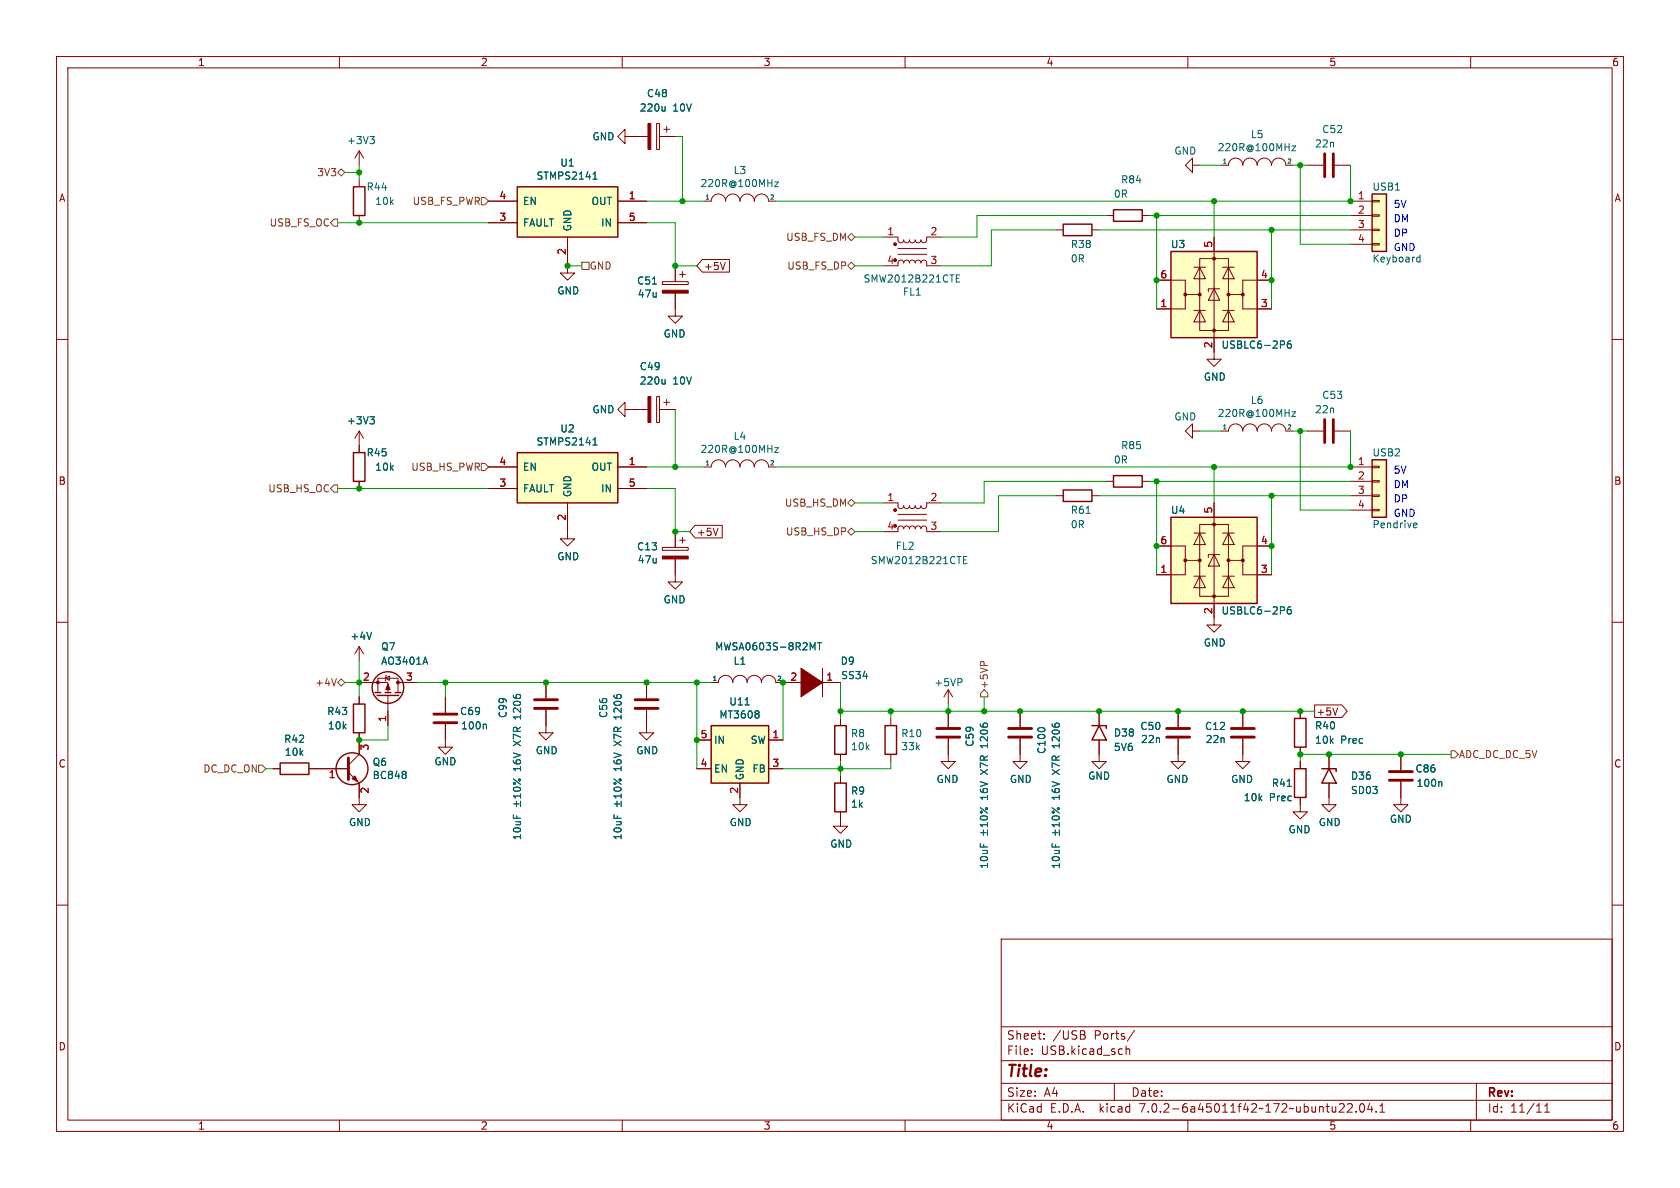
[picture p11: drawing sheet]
<svg xmlns="http://www.w3.org/2000/svg" width="297mm" height="210mm" viewBox="0 0 297 210" stroke-linecap="round" stroke-linejoin="round" font-family="sans-serif">
<defs><g id="words">
<text font-size="2.8" fill="#840000" x="178" y="190.8">Title:</text>
<g font-size="2.1" fill="#840000">
<text x="178" y="183.9">Sheet:</text>
<text x="186.2" y="183.9">/USB</text>
<text x="193.4" y="183.9">Ports/</text>
<text x="178" y="186.6">File:</text>
<text x="184" y="186.6">USB.kicad_sch</text>
<text x="178" y="196.8">KiCad</text>
<text x="178" y="194">Size:</text>
<text x="184.6" y="194">A4</text>
<text x="185.7" y="196.8">E.D.A.</text>
<text x="194.4" y="196.8">kicad</text>
<text x="200" y="194">Date:</text>
<text x="201.5" y="196.8">7.0.2-6a45011f42~172~ubuntu22.04.1</text>
<text x="263" y="194.2">Rev:</text>
<text x="263" y="196.8">Id:</text>
<text x="267" y="196.8">11/11</text>
</g>
<g font-size="1.8" fill="#840000">
<text x="35" y="11.8">1</text>
<text x="85" y="11.8">2</text>
<text x="135" y="11.8">3</text>
<text x="185" y="11.8">4</text>
<text x="235" y="11.8">5</text>
<text x="285" y="11.8">6</text>
<text x="10.4" y="35.8">A</text>
<text x="285.4" y="35.8">A</text>
<text x="124.5" y="47.9">+5V</text>
<text x="10.3" y="85.8">B</text>
<text x="285.3" y="85.8">B</text>
<text x="123.2" y="94.9">+5V</text>
<text x="232.7" y="126.6">+5V</text>
<text x="10.3" y="135.8">C</text>
<text x="285.3" y="135.8">C</text>
<text x="10.3" y="185.8">D</text>
<text x="285.3" y="185.8">D</text>
<text x="35" y="199.8">1</text>
<text x="85" y="199.8">2</text>
<text x="135" y="199.8">3</text>
<text x="185" y="199.8">4</text>
<text x="235" y="199.8">5</text>
<text x="285" y="199.8">6</text>
</g>
<g font-size="1.8" fill="#006464">
<text x="114.3" y="17.3">C48</text>
<text x="113" y="19.9">220u</text>
<text x="118.9" y="19.9">10V</text>
<text x="233.7" y="23.7">C52</text>
<text x="61.3" y="25.6">+3V3</text>
<text x="99" y="29.6">U1</text>
<text x="104.7" y="25">GND</text>
<text x="207.6" y="27.5">GND</text>
<text x="215.2" y="26.9">220R@100MHz</text>
<text x="221.1" y="24.6">L5</text>
<text x="232.4" y="26.2">22n</text>
<text x="64.8" y="33.8">R44</text>
<text x="94.8" y="31.9">STMPS2141</text>
<text x="123.8" y="33.2">220R@100MHz</text>
<text x="129.6" y="30.9">L3</text>
<text x="196.9" y="35.1">0R</text>
<text x="198.1" y="32.6">R84</text>
<text x="242.6" y="33.8">USB1</text>
<text x="66.3" y="36.4">10k</text>
<text x="92.5" y="40.2">FAULT</text>
<text x="92.5" y="36.4">EN</text>
<text x="101.2" y="40.9" transform="rotate(-90 101.2 40.9)">GND</text>
<text x="104.4" y="36.4">OUT</text>
<text x="106.1" y="40.2">IN</text>
<text x="189.2" y="44">R38</text>
<text x="189.2" y="46.5">0R</text>
<text x="206.9" y="44">U3</text>
<text x="242.6" y="46.5">Keyboard</text>
<text x="98.5" y="52.2">GND</text>
<text x="112.6" y="50.5">C51</text>
<text x="112.7" y="52.8">47u</text>
<text x="152.6" y="50.1">SMW2012B221CTE</text>
<text x="159.6" y="52.4">FL1</text>
<text x="117.3" y="59.8">GND</text>
<text x="113" y="65.6">C49</text>
<text x="215.9" y="61.8">USBLC6-2P6</text>
<text x="113" y="68.1">220u</text>
<text x="118.9" y="68.1">10V</text>
<text x="212.8" y="67.4">GND</text>
<text x="221.1" y="71.6">L6</text>
<text x="233.7" y="70.7">C53</text>
<text x="61.3" y="75.2">+3V3</text>
<text x="99" y="76.6">U2</text>
<text x="104.7" y="73.2">GND</text>
<text x="129.6" y="77.9">L4</text>
<text x="207.6" y="74.5">GND</text>
<text x="215.2" y="73.9">220R@100MHz</text>
<text x="232.4" y="73.2">22n</text>
<text x="64.8" y="80.8">R45</text>
<text x="66.3" y="83.4">10k</text>
<text x="92.5" y="83.4">EN</text>
<text x="94.8" y="78.9">STMPS2141</text>
<text x="104.4" y="83.4">OUT</text>
<text x="123.8" y="80.2">220R@100MHz</text>
<text x="196.9" y="82.1">0R</text>
<text x="198.1" y="79.6">R85</text>
<text x="242.6" y="80.8">USB2</text>
<text x="92.5" y="87.2">FAULT</text>
<text x="101.2" y="87.9" transform="rotate(-90 101.2 87.9)">GND</text>
<text x="106.1" y="87.2">IN</text>
<text x="189.2" y="91">R61</text>
<text x="189.2" y="93.5">0R</text>
<text x="206.9" y="91">U4</text>
<text x="242.6" y="93.5">Pendrive</text>
<text x="98.5" y="99.2">GND</text>
<text x="112.6" y="97.4">C13</text>
<text x="112.7" y="99.8">47u</text>
<text x="153.9" y="99.9">SMW2012B221CTE</text>
<text x="158.3" y="97.3">FL2</text>
<text x="117.3" y="106.8">GND</text>
<text x="61.9" y="113.3">+4V</text>
<text x="215.9" y="108.8">USBLC6-2P6</text>
<text x="67.3" y="115.1">Q7</text>
<text x="67.3" y="117.7">AO3401A</text>
<text x="126.4" y="115.1">MWSA0603S-8R2MT</text>
<text x="129.6" y="117.7">L1</text>
<text x="148.6" y="117.7">D9</text>
<text x="212.8" y="114.4">GND</text>
<text x="128.9" y="124.9">U11</text>
<text x="148.6" y="120.2">SS34</text>
<text x="165.1" y="121.5">+5VP</text>
<text x="50.2" y="131.5">R42</text>
<text x="57.8" y="126.6">R43</text>
<text x="57.9" y="129.1">10k</text>
<text x="81.3" y="126.6">C69</text>
<text x="81.4" y="129.1">100n</text>
<text x="89.7" y="127" transform="rotate(-90 89.7 127)">C99</text>
<text x="92.3" y="131.7" transform="rotate(-90 92.3 131.7)">X7R</text>
<text x="92.3" y="126.9" transform="rotate(-90 92.3 126.9)">1206</text>
<text x="107.5" y="127" transform="rotate(-90 107.5 127)">C56</text>
<text x="110" y="131.7" transform="rotate(-90 110 131.7)">X7R</text>
<text x="110" y="126.9" transform="rotate(-90 110 126.9)">1206</text>
<text x="126.2" y="131.6">IN</text>
<text x="127.1" y="127.2">MT3608</text>
<text x="132.6" y="131.6">SW</text>
<text x="150.4" y="130.5">R8</text>
<text x="159.3" y="130.5">R10</text>
<text x="174.8" y="132" transform="rotate(-90 174.8 132)">1206</text>
<text x="187.5" y="132" transform="rotate(-90 187.5 132)">1206</text>
<text x="196.9" y="130.4">D38</text>
<text x="201.5" y="129.2">C50</text>
<text x="201.7" y="131.5">22n</text>
<text x="213" y="129.2">C12</text>
<text x="213.1" y="131.5">22n</text>
<text x="232.4" y="129.1">R40</text>
<text x="232.4" y="131.6">10k</text>
<text x="237" y="131.6">Prec</text>
<text x="50.3" y="133.8">10k</text>
<text x="65.8" y="135.5">Q6</text>
<text x="65.8" y="137.9">BC848</text>
<text x="76.7" y="135.4">GND</text>
<text x="92.3" y="136.3" transform="rotate(-90 92.3 136.3)">16V</text>
<text x="94.6" y="133.5">GND</text>
<text x="110" y="136.3" transform="rotate(-90 110 136.3)">16V</text>
<text x="112.4" y="133.5">GND</text>
<text x="126.2" y="136.7">EN</text>
<text x="131.6" y="137.9" transform="rotate(-90 131.6 137.9)">GND</text>
<text x="132.9" y="136.7">FB</text>
<text x="150.4" y="132.8">10k</text>
<text x="159.3" y="132.8">33k</text>
<text x="172.3" y="132.1" transform="rotate(-90 172.3 132.1)">C59</text>
<text x="174.8" y="136.8" transform="rotate(-90 174.8 136.8)">X7R</text>
<text x="185" y="133.3" transform="rotate(-90 185 133.3)">C100</text>
<text x="187.5" y="136.8" transform="rotate(-90 187.5 136.8)">X7R</text>
<text x="192.3" y="138">GND</text>
<text x="196.9" y="132.9">5V6</text>
<text x="238.8" y="138">D36</text>
<text x="250.2" y="136.7">C86</text>
<text x="150.4" y="140.6">R9</text>
<text x="150.4" y="142.9">1k</text>
<text x="165.5" y="138.6">GND</text>
<text x="174.8" y="141.4" transform="rotate(-90 174.8 141.4)">16V</text>
<text x="178.5" y="138.6">GND</text>
<text x="187.5" y="141.4" transform="rotate(-90 187.5 141.4)">16V</text>
<text x="206.2" y="138.6">GND</text>
<text x="217.6" y="138.6">GND</text>
<text x="219.8" y="141.8">10k</text>
<text x="224.4" y="141.8">Prec</text>
<text x="224.8" y="139.3">R41</text>
<text x="238.8" y="140.5">SD03</text>
<text x="250.4" y="139.3">100n</text>
<text x="61.6" y="146.2">GND</text>
<text x="92.3" y="148.6" transform="rotate(-90 92.3 148.6)">10uF</text>
<text x="110" y="148.6" transform="rotate(-90 110 148.6)">10uF</text>
<text x="128.9" y="146.2">GND</text>
<text x="146.7" y="150">GND</text>
<text x="227.7" y="147.5">GND</text>
<text x="233.1" y="146.2">GND</text>
<text x="245.7" y="145.6">GND</text>
<text x="174.8" y="153.7" transform="rotate(-90 174.8 153.7)">10uF</text>
<text x="187.5" y="153.7" transform="rotate(-90 187.5 153.7)">10uF</text>
</g>
<g font-size="1.8" fill="#725600">
<text x="56" y="31.3">3V3</text>
<text x="47.5" y="40.2">USB_FS_OC</text>
<text x="72.8" y="36.4">USB_FS_PWR</text>
<text x="104.2" y="47.8">GND</text>
<text x="138.9" y="42.7">USB_FS_DM</text>
<text x="139" y="47.8">USB_FS_DP</text>
<text x="72.6" y="83.4">USB_HS_PWR</text>
<text x="47.3" y="87.2">USB_HS_OC</text>
<text x="138.6" y="89.7">USB_HS_DM</text>
<text x="138.8" y="94.8">USB_HS_DP</text>
<text x="55.6" y="121.5">+4V</text>
<text x="174.8" y="121.8" transform="rotate(-90 174.8 121.8)">+5VP</text>
<text x="35.8" y="136.7">DC_DC_ON</text>
<text x="257.9" y="134.2">ADC_DC_DC_5V</text>
</g>
<g font-size="1.8" fill="#a90000">
<text x="88.2" y="35.3">4</text>
<text x="111.1" y="35.3">1</text>
<text x="240" y="35.3">1</text>
<text x="88.2" y="39.1">3</text>
<text x="111.1" y="39.1">5</text>
<text x="156.8" y="41.7">1</text>
<text x="164.4" y="41.7">2</text>
<text x="240" y="37.8">2</text>
<text x="240" y="40.4">3</text>
<text x="100.1" y="45.1" transform="rotate(-90 100.1 45.1)">2</text>
<text x="156.8" y="46.7">4</text>
<text x="164.4" y="46.7">3</text>
<text x="214.4" y="43.8" transform="rotate(-90 214.4 43.8)">5</text>
<text x="240" y="42.9">4</text>
<text x="205.1" y="49.3">6</text>
<text x="222.9" y="49.3">4</text>
<text x="205.1" y="54.4">1</text>
<text x="222.9" y="54.4">3</text>
<text x="214.4" y="61.6" transform="rotate(-90 214.4 61.6)">2</text>
<text x="88.2" y="82.3">4</text>
<text x="111.1" y="82.3">1</text>
<text x="240" y="82.3">1</text>
<text x="88.2" y="86.1">3</text>
<text x="111.1" y="86.1">5</text>
<text x="156.8" y="88.6">1</text>
<text x="164.4" y="88.6">2</text>
<text x="240" y="84.8">2</text>
<text x="240" y="87.4">3</text>
<text x="240" y="89.9">4</text>
<text x="100.1" y="92.1" transform="rotate(-90 100.1 92.1)">2</text>
<text x="156.8" y="93.7">4</text>
<text x="164.4" y="93.7">3</text>
<text x="214.4" y="90.8" transform="rotate(-90 214.4 90.8)">5</text>
<text x="205.1" y="101.3">1</text>
<text x="205.1" y="96.3">6</text>
<text x="222.9" y="101.3">3</text>
<text x="222.9" y="96.3">4</text>
<text x="214.4" y="108.6" transform="rotate(-90 214.4 108.6)">2</text>
<text x="64.1" y="120.4">2</text>
<text x="71.7" y="120.4">3</text>
<text x="139.7" y="120.4">2</text>
<text x="146" y="120.4">1</text>
<text x="68.3" y="127.7" transform="rotate(-90 68.3 127.7)">1</text>
<text x="123.8" y="130.6">5</text>
<text x="136.5" y="130.6">1</text>
<text x="58.1" y="137.8">1</text>
<text x="65.4" y="132.7" transform="rotate(-90 65.4 132.7)">3</text>
<text x="123.8" y="135.6">4</text>
<text x="136.5" y="135.6">3</text>
<text x="65.4" y="140.4" transform="rotate(-90 65.4 140.4)">2</text>
<text x="130.6" y="140.4" transform="rotate(-90 130.6 140.4)">2</text>
</g>
<g font-size="1.8" fill="#0000c2">
<text x="246.4" y="36.8">5V</text>
<text x="246.4" y="41.9">DP</text>
<text x="246.4" y="39.4">DM</text>
<text x="246.4" y="44.5">GND</text>
<text x="246.4" y="83.8">5V</text>
<text x="246.4" y="86.4">DM</text>
<text x="246.4" y="88.9">DP</text>
<text x="246.4" y="91.4">GND</text>
</g>
<g font-size="1.1" fill="#006464">
<text x="216.1" y="29">1</text>
<text x="227.5" y="29">2</text>
<text x="124.6" y="35.3">1</text>
<text x="136" y="35.3">2</text>
<text x="216.1" y="75.9">1</text>
<text x="227.5" y="75.9">2</text>
<text x="124.6" y="82.3">1</text>
<text x="136" y="82.3">2</text>
<text x="125.9" y="120.4">1</text>
<text x="137.3" y="120.4">2</text>
</g>
</g></defs>
<g fill="none" stroke="#840000" stroke-width=".18">
<path d="M10 10h277v190h-277zM12 12h273v186h-273zM60 10v2M110 10v2M160 10v2M210 10v2M260 10v2M63.5 26.7v2.5M63.5 31.8v1.2M63.5 38.1v1.3M63.5 26.7l-.8 1.2M63.5 26.7l.8 1.2"/>
<path d="M86.4 35.6h5M86.4 39.4h5M109.2 35.6h5.1M109.2 39.4h5.1M110.5 24.1v-1.2l-1.3 1.2 1.3 1.3v-1.3h4.1M116.1 21.8h.5v4.6h-.5zM116.6 24.1h2.8M117.3 22.9h1.1M117.9 22.4v1M124.5 35.6h1.2a1.27 1.27 0 0 1 1.3-1.3 1.27 1.27 0 0 1 1.3 1.3 1.27 1.27 0 0 1 1.2-1.3 1.27 1.27 0 0 1 1.3 1.3 1.27 1.27 0 0 1 1.3-1.3 1.27 1.27 0 0 1 1.2 1.3 1.27 1.27 0 0 1 1.3-1.3 1.27 1.27 0 0 1 1.3 1.3h1.3M195.6 38.1h1.2M201.9 38.1h1.3"/>
<path d="M210.8 29.2v-1.3l-1.3 1.3 1.3 1.3v-1.3h1.3M215.9 29.2h1.3a1.27 1.27 0 0 1 1.2-1.3 1.27 1.27 0 0 1 1.3 1.3 1.27 1.27 0 0 1 1.3-1.3 1.27 1.27 0 0 1 1.2 1.3 1.27 1.27 0 0 1 1.3-1.3 1.27 1.27 0 0 1 1.3 1.3 1.27 1.27 0 0 1 1.3-1.3 1.27 1.27 0 0 1 1.2 1.3h1.3M231.1 29.2h2.8M236 29.2h2.8M238.8 35.6h3.8M238.8 38.1h3.8M242.6 38h1.2v.2h-1.2zM242.6 35.4h1.2v.3h-1.2zM10 60h2M100.3 41.9v6.4h1.3l-1.3 1.2-1.2-1.2h1.2M117.1 49.8h4.6v.5h-4.6zM119.4 51.8v4.1h-1.3l1.3 1.3 1.2-1.3h-1.2"/>
<path d="M119.4 47v2.8M120.1 48.5h1.1M120.6 48v1M124.1 45.9h4.9v2.2h-4.9l-.9-1.1zM156.2 47h2.5l.1-.7 .5-.3 .3 .1 .2 .4 .1-.3 .3-.2 .4 .1 .2 .4 .1-.3 .2-.2 .5 .1 .2 .4 .2-.4 .4-.1 .3 .2 .1 .3 .2-.4 .4-.1 .4 .3v.7h2.6M156.2 41.9h2.5l.1 .8 .4 .2 .4-.1 .2-.4 .1 .4 .3 .1 .4-.1 .2-.4 .1 .3 .3 .2 .4-.1 .2-.4 .2 .4 .5 .1 .2-.2 .1-.3 .2 .4 .4 .1 .4-.3v-.7h2.6M158.7 45h5.1M158.7 43.9h5.1M186.7 40.6h1.3M193 40.6h1.3M204.5 49.5h5v2.6h2.6M209.5 52.1v2.5h-5"/>
<path d="M211.1 54.9h2M211.1 47.2h2M212.1 45.7h5.1v12.7h-5.1zM212.1 54.9l1 2h-2zM212.1 47.2l1 2.1h-2zM214.6 41.9v21.6h1.3l-1.3 1.3-1.2-1.3h1.2M214.6 51.1l1 2h-2zM215.6 51.1h-2v.5M216.2 54.9h2M216.2 47.2h2M217.2 54.9l1 2h-2zM217.2 47.2l1 2.1h-2z"/>
<path d="M219.7 52.1v2.5h5.1M224.8 49.5h-5.1v2.6h-2.5M238.8 40.6h3.8M238.8 43.2h3.8M242.6 43.1h1.2v.2h-1.2zM242.6 40.5h1.2v.3h-1.2zM285 60h2M63.5 76.2v3.8M63.5 76.2l-.8 1.3M63.5 76.2l.8 1.3M110.5 72.4v-1.3l-1.3 1.3 1.3 1.3v-1.3h4.1M116.1 70.1h.5v4.6h-.5z"/>
<path d="M116.6 72.4h2.8M117.3 71.1h1.1M117.9 70.6v1M210.8 76.2v-1.3l-1.3 1.3 1.3 1.3v-1.3h1.3M215.9 76.2h1.3a1.27 1.27 0 0 1 1.2-1.3 1.27 1.27 0 0 1 1.3 1.3 1.27 1.27 0 0 1 1.3-1.3 1.27 1.27 0 0 1 1.2 1.3 1.27 1.27 0 0 1 1.3-1.3 1.27 1.27 0 0 1 1.3 1.3 1.27 1.27 0 0 1 1.3-1.3 1.27 1.27 0 0 1 1.2 1.3h1.3M231.1 76.2h2.8M236 76.2h2.8M63.5 85.1v1.3M86.4 82.6h5M86.4 86.4h5M100.3 88.9v6.4h1.3l-1.3 1.2-1.2-1.2h1.2M109.2 82.6h5.1"/>
<path d="M109.2 86.4h5.1M117.1 96.8h4.6v.5h-4.6zM119.4 98.8v4.1h-1.3l1.3 1.2 1.2-1.2h-1.2M119.4 94v2.8M120.1 95.5h1.1M120.6 95v1M122.9 92.9h4.8v2.2h-4.8l-1-1.1zM124.5 82.6h1.2a1.27 1.27 0 0 1 1.3-1.3 1.27 1.27 0 0 1 1.3 1.3 1.27 1.27 0 0 1 1.2-1.3 1.27 1.27 0 0 1 1.3 1.3 1.27 1.27 0 0 1 1.3-1.3 1.27 1.27 0 0 1 1.2 1.3 1.27 1.27 0 0 1 1.3-1.3 1.27 1.27 0 0 1 1.3 1.3h1.3M156.2 94h2.5l.1-.7 .5-.3 .3 .1 .2 .4 .1-.4 .3-.1 .4 .1 .2 .4 .1-.3 .2-.2 .5 .1 .2 .4 .2-.4 .4-.1 .3 .2 .1 .3 .2-.4 .4-.1 .4 .3v.7h2.6M156.2 88.9h2.5l.1 .7 .4 .3 .4-.1 .2-.4 .1 .4 .3 .1 .4-.1 .2-.4 .1 .3 .3 .2 .4-.1 .2-.4 .2 .4 .5 .1 .2-.2 .1-.3 .2 .4 .4 .1 .4-.3v-.7h2.6M158.7 91.9h5.1M158.7 90.9h5.1"/>
<path d="M186.7 87.6h1.3M193 87.6h1.3M195.6 85.1h1.2M201.9 85.1h1.3M204.5 96.5h5v2.6h2.6M209.5 99.1v2.5h-5M211.1 94.2h2M212.1 92.7h5.1v12.7h-5.1zM212.1 94.2l1 2.1h-2zM214.6 88.9v21.6h1.3l-1.3 1.3-1.2-1.3h1.2M214.6 98l1 2.1h-2zM215.6 98h-2v.6"/>
<path d="M216.2 94.2h2M217.2 94.2l1 2.1h-2zM219.7 99.1v2.5h5.1M224.8 96.5h-5.1v2.6h-2.5M238.8 82.6h3.8M238.8 85.1h3.8M238.8 87.6h3.8M238.8 90.2h3.8M242.6 90h1.2v.3h-1.2zM242.6 87.5h1.2v.3h-1.2zM242.6 85h1.2v.2h-1.2zM242.6 82.4h1.2v.3h-1.2z"/>
<path d="M10 110h2M63.5 114.3l-.8 1.3M63.5 114.3v2.5M63.5 114.3l.8 1.3M68.2 119.9l.6-.4v.8zM68.3 119.4l-.1 .1v.8l-.1 .1M145.4 118.1v5.1M211.1 101.9h2M212.1 101.9l1 2h-2zM216.2 101.9h2M217.2 101.9l1 2h-2zM285 110h2"/>
<path d="M48.3 135.9h1.2M54.6 135.9h7M61.6 136.5l1.9 1.9v3.8h1.3l-1.3 1.3-1.3-1.3h1.3M63.5 120.7h5.1v1.7M63.5 123.2v1.3M63.5 129.5v3.9l-1.9 1.9M66.8 122.4v-2.5h3.6v2.5M68.6 122.9v5.4M70.4 120.7h3.3M78.7 128v4.1h-1.2l1.2 1.3 1.3-1.3h-1.3M78.7 123.2v2.8M96.5 125.5v4h1.3l-1.3 1.3-1.3-1.3h1.3"/>
<path d="M96.5 120.7v2.7M114.3 125.5v4h1.3l-1.3 1.3-1.3-1.3h1.3M114.3 120.7v2.7M123.2 135.9h2.5M123.2 130.8h2.5M125.7 120.7h1.3a1.27 1.27 0 0 1 1.3-1.3 1.27 1.27 0 0 1 1.2 1.3 1.27 1.27 0 0 1 1.3-1.3 1.27 1.27 0 0 1 1.3 1.3 1.27 1.27 0 0 1 1.2-1.3 1.27 1.27 0 0 1 1.3 1.3 1.27 1.27 0 0 1 1.3-1.3 1.27 1.27 0 0 1 1.3 1.3h5M130.8 138.4v3.8h1.3l-1.3 1.3-1.3-1.3h1.3M135.9 135.9h2.5M135.9 130.8h2.5M144.8 120.7h3.8M148.6 127v1.3M148.6 133.4v1.2"/>
<path d="M148.6 137.2v1.2M157.5 127v1.3M157.5 133.4v1.2M167.6 130.6v4h-1.2l1.2 1.3 1.3-1.3h-1.3M167.6 121.9l-.7 1.3M167.6 121.9v2.6M167.6 125.7v2.8M167.6 121.9l.8 1.3M180.3 130.6v4h1.3l-1.3 1.3-1.2-1.3h1.2M180.3 125.7v2.8M194.3 130.8v3.8h1.3l-1.3 1.3-1.3-1.3h1.3M194.3 125.7v2.6"/>
<path d="M208.3 130.6v4h-1.3l1.3 1.3 1.2-1.3h-1.2M208.3 125.7v2.8M219.7 130.6v4h-1.3l1.3 1.3 1.3-1.3h-1.3M219.7 125.7v2.8M229.9 125.7v1.3M229.9 132.1v1.3M229.9 134.6v1.3M232.4 124.6h4.8l1 1.1-1 1.1h-4.8zM234.9 138.4v3.8h1.3l-1.3 1.3-1.2-1.3h1.2M234.9 133.4v2.5M247.6 138.2v4h-1.2l1.2 1.3 1.3-1.3h-1.3M247.6 133.4v2.7"/>
<path d="M10 160h2M148.6 143.5v2.6h1.3l-1.3 1.2-1.3-1.2h1.3M229.9 141v2.5h-1.3l1.3 1.3 1.2-1.3h-1.2M285 160h2M177 166h108v32h-108zM60 198v2M110 198v2M160 198v2M177 194.5h108M177 191.5h108M177 187.5h108M177 181.5h108"/>
<path d="M182.4 186.3v.1M182.4 185.5v.1M184.6 183.6v.1M184.6 182.8v.1M191.5 182.9a.4 .4 0 0 1 .4 .4 .4 .4 0 0 1-.3 .4M191.6 182.3l.2 .2-.2 .3M197 191.5v3M199.1 184.9v1.5M199.1 185.5l.2-.1 .3 .1 .1 .9M200.6 182.1l-1.3 2M210 198v2M237.5 195.2l.1 .2v.3l-.9 .9h.9"/>
<path d="M238.2 195.2l.6-.1 .2 .1 .1 .3-1 1.1h1M239.7 196.5v.1M240.5 195.2l.2-.1a.81 .81 0 0 1 .6 .6 .81 .81 0 0 1-.3 .8l-.1 .1a.81 .81 0 0 1-.4-1.4zM242.1 195l-.3 1.1h.9M242.5 195.6v1M243.3 196.5v.1M243.9 196.6h.9M243.9 195.5l.5-.4v1.5M260 198v2M261 191.5v6.5M273.1 196.6h.8M273.1 195.5l.4-.4v1.5"/>
</g>
<g fill="none" stroke="#006464" stroke-width=".18">
<path d="M117.6 18.8v.8M117.6 19.5l-.2 .1M65.4 24.1h.8l-.4 .5M65.9 24.6l.3 .3v.3l-.3 .2M104.8 31.7h.8M105.1 30.6l.1-.2v1.3M136.9 32.2h.7l-.7 .8h.7M228.4 25.8h.7l-.7 .8h.7M169.1 49.2h.4M169.7 48.6h-.6v1.3h.6M250.6 46.2h.4M250.6 45.5h.4"/>
<path d="M251 45v1.3M65.4 73.7h.8l-.4 .4M65.9 74.1l.3 .3v.3l-.3 .2M104.8 78.7h.8M105.1 77.6l.1-.2v1.3M117.6 67.1v.8M117.6 67.8l-.2 .1M136.9 79.1h.7l-.7 .9h.7M227 60.4v.4M228.2 60.3h-.4a.85 .85 0 0 0 0 1.2l.4-.1 .1-.4-.2-.2h-.4l-.1 .2M228.4 72.8h.7l-.7 .8h.7M170.3 99h.5"/>
<path d="M170.9 98.4h-.6v1.2h.6M250.1 92.5h.3l.1 .3-.6 .1M250.4 93.2l-.3 .1M65.7 111.8l-.4 1.2M75.2 116.2l.4 1.2M143.7 114.5l.4-.9v1.3M144.5 113.6h.7M144.9 113.6v1.3M227 107.4v.4M228.2 107.3h-.4a.85 .85 0 0 0 0 1.2l.4-.1 .1-.4-.2-.2h-.4l-.1 .2M71.7 136.5v.3M71.7 137v.5"/>
<path d="M85.8 128l.2 .2v.7M90.8 137.7l1.2 1M90.9 139.3a.69 .69 0 0 1 1.1 .3 .72 .72 0 0 1-1.2-.2zM108.5 137.7l1.3 1M108.7 139.3a.69 .69 0 0 1 1.1 .3 .72 .72 0 0 1-1.3-.2zM131.7 124.6h.7M134.1 125.8v.3M134.1 126.3v.5M170 120.1v.4M254.7 138.2l.2 .2v.6M90.8 142.1h1M91.3 141.6v1"/>
<path d="M92 140.7h-1.2l.3 .4M92 140.4v.7M92 141.6v1M108.6 142.1h1M109.1 141.6v1M109.8 140.4v.7M109.8 141.6v1M109.8 140.7h-1.3l.4 .4M173.3 142.8l1.3 .9M173.4 147.2h.9M173.4 144.3a.69 .69 0 0 1 1.2 .3 .72 .72 0 0 1-1.3-.1zM173.9 146.7v1"/>
<path d="M174.6 145.8h-1.3l.4 .4M174.6 145.4v.8M174.6 146.7v1M186 142.8l1.3 .9M186.1 147.2h.9M186.1 144.3a.69 .69 0 0 1 1.2 .3 .72 .72 0 0 1-1.3-.1zM186.6 146.7v1M187.3 145.4v.8M187.3 146.7v1M187.3 145.8h-1.3l.4 .4"/>
<circle cx="90.9" cy="138.5" r=".18"/>
<circle cx="91.9" cy="137.9" r=".18"/>
<circle cx="108.7" cy="138.5" r=".18"/>
<circle cx="109.6" cy="137.9" r=".18"/>
<circle cx="173.5" cy="143.6" r=".18"/>
<circle cx="174.4" cy="143" r=".18"/>
<circle cx="186.2" cy="143.6" r=".18"/>
<circle cx="187.1" cy="143" r=".18"/>
</g>
<g fill="#840000" stroke="#840000" stroke-width=".18">
<path d="M114.6 21.8h.5v4.6h-.5z"/>
<path d="M117.1 51.3h4.6v.5h-4.6z"/>
<path d="M68.6 120.9l.4 1h-.8z"/>
<path d="M114.6 70.1h.5v4.6h-.5z"/>
<path d="M141.6 118.1l3.8 2.6-3.8 2.5z"/>
<path d="M62.2 137.7l.5-.5 .5 1z"/>
<path d="M117.1 98.3h4.6v.5h-4.6z"/>
<circle cx="209.5" cy="99.1" r=".25"/>
<circle cx="212.1" cy="99.1" r=".25"/>
<circle cx="214.6" cy="105.4" r=".25"/>
<circle cx="214.6" cy="92.7" r=".25"/>
<circle cx="217.2" cy="99.1" r=".25"/>
<circle cx="219.7" cy="99.1" r=".25"/>
<circle cx="66.8" cy="120.6" r=".25"/>
<circle cx="70.4" cy="120.6" r=".25"/>
<circle cx="209.5" cy="52.1" r=".25"/>
<circle cx="212.1" cy="52.1" r=".25"/>
<circle cx="214.6" cy="58.4" r=".25"/>
<circle cx="214.6" cy="45.7" r=".25"/>
<circle cx="217.2" cy="52.1" r=".25"/>
<circle cx="219.7" cy="52.1" r=".25"/>
<circle cx="158.2" cy="43.2" r=".25"/>
<circle cx="158.2" cy="46" r=".25"/>
<circle cx="158.2" cy="90.2" r=".25"/>
<circle cx="158.2" cy="93" r=".25"/>
</g>
<g fill="#ffffc2" stroke="#ffffc2" stroke-width=".18">
<path d="M207 91.4h15.2v15.3h-15.2z"/>
<path d="M91.4 80h17.8v8.9h-17.8z"/>
<path d="M242.6 81.3h2.5v10.1h-2.5z"/>
<path d="M242.6 34.3h2.5v10.2h-2.5z"/>
<path d="M207 44.5h15.2v15.2h-15.2z"/>
<path d="M91.4 33h17.8v8.9h-17.8z"/>
<path d="M125.7 128.3h10.2v10.1h-10.2z"/>
</g>
<g fill="none" stroke="#840000" stroke-width=".25">
<path d="M62.5 33h2v5.1h-2zM91.4 33h17.8v8.9h-17.8zM188 39.6h5v2.1h-5zM196.8 37.1h5.1v2h-5.1zM242.6 34.3h2.5v10.2h-2.5zM207 44.5h15.2v15.2h-15.2zM62.5 80h2v5.1h-2zM91.4 80h17.8v8.9h-17.8zM188 86.6h5v2h-5zM196.8 84.1h5.1v2h-5.1zM207 91.4h15.2v15.3h-15.2zM242.6 81.3h2.5v10.1h-2.5z"/>
<path d="M49.5 134.9h5.1v2h-5.1zM62.5 124.5h2v5h-2zM66.3 122.4h1M66.7 122.9h3.8M68.1 122.4h1M69.8 122.4h1.1M125.7 128.3h10.2v10.1h-10.2zM147.6 138.4h2v5.1h-2zM147.6 128.3h2v5.1h-2zM156.5 128.3h2v5.1h-2zM193 128.3h2.6v.5M194.3 128.3l1.3 2.5h-2.6z"/>
<path d="M228.9 135.9h2v5.1h-2zM228.9 127h2v5.1h-2zM233.7 135.9h2.5v.5M234.9 135.9l1.3 2.5h-2.5z"/>
<circle cx="62.2" cy="135.9" r="2.82"/>
<circle cx="68.6" cy="121.5" r="2.79"/>
</g>
<g fill="none" stroke="#840000" stroke-width=".51">
<path d="M234.2 27.2v4M235.7 27.2v4M234.2 74.2v4M235.7 74.2v4M61.6 134v3.8M76.7 127.8h4.1M76.7 126.2h4.1M94.5 125.2h4.1M94.5 123.7h4.1M112.3 125.2h4M112.3 123.7h4M165.6 130.3h4.1"/>
<path d="M165.6 128.8h4.1M178.3 130.3h4.1M178.3 128.8h4.1M206.2 130.3h4.1M206.2 128.8h4.1M217.7 130.3h4M217.7 128.8h4M245.6 137.9h4.1M245.6 136.4h4.1"/>
</g>
<g fill="none" stroke="#725600" stroke-width=".18">
<path d="M59.1 38.7h.6v1.3h-.6l-.7-.6zM59.7 30.5l.6-.7 .7 .7-.7 .6zM85.1 34.9h.6l.7 .7-.7 .6h-.6zM102.9 46.4h1.2v1.2h-1.2zM149.9 41.9l.6-.6 .6 .6-.6 .6zM149.9 47l.6-.6 .6 .6-.6 .6zM59.1 85.7h.6v1.3h-.6l-.7-.6zM85.1 81.9h.6l.7 .7-.7 .6h-.6zM149.9 88.9l.6-.6 .6 .6-.6 .6zM149.9 94l.6-.7 .6 .7-.6 .6zM59.5 120l-.5 1.2M45.7 135.3h.7l.6 .6-.6 .6h-.7z"/>
<path d="M59.7 120.7l.6-.7 .7 .7-.7 .6zM174 121.9l.6 .7v.6h-1.2v-.6zM256.5 132.7h.7l.6 .7-.6 .6h-.7z"/>
</g>
<g fill="none" stroke="#009600" stroke-width=".18">
<path d="M59.7 39.4h26.7M61 30.5h2.5M63.5 29.2v2.6M114.3 39.4h5.1v7.6h3.8M114.3 35.6h10.2M119.4 24.1h1.2v11.5M195.6 38.1h-22.9v3.8h-6.3M203.2 38.1h35.6M204.5 38.1v16.5M212.1 29.2h3.8M214.6 35.6v6.3M228.6 29.2h2.5"/>
<path d="M229.9 29.2v14h8.9M238.8 29.2v6.4h-101.6M100.3 47h2.6M151.1 47h5.1M151.1 41.9h5.1M186.7 40.6h-11.4v6.4h-8.9M194.3 40.6h44.5M224.8 40.6v14M119.4 72.4v10.2M212.1 76.2h3.8M228.6 76.2h2.5M229.9 76.2v14h8.9"/>
<path d="M238.8 76.2v6.4h-101.6M59.7 86.4h26.7M114.3 86.4h5.1v7.6h2.5M114.3 82.6h10.2M151.1 88.9h5.1M151.1 94h5.1M186.7 87.6h-10.2v6.4h-10.1M194.3 87.6h44.5M195.6 85.1h-21.6v3.8h-7.6M203.2 85.1h35.6M204.5 85.1v16.5M214.6 82.6v6.3"/>
<path d="M224.8 87.6v14M63.5 116.8v6.4M47 135.9h1.3M61 120.7h2.5M68.6 128.3v2.5h-5.1M73.7 120.7h52M78.7 120.7v2.5M123.2 120.7v15.2M138.4 120.7v10.1M148.6 125.7h83.8M148.6 120.7v6.3M148.6 134.6v2.6"/>
<path d="M157.5 134.6v1.3h-19.1M157.5 125.7v1.3M167.6 124.5v1.2M174 123.2v2.5M256.5 133.4h-26.6v1.2"/>
</g>
<g fill="#009600" stroke="#009600" stroke-width=".18">
<circle cx="167.6" cy="125.7" r=".46"/>
<circle cx="204.5" cy="96.5" r=".46"/>
<circle cx="214.6" cy="82.6" r=".46"/>
<circle cx="204.5" cy="85.1" r=".46"/>
<circle cx="157.5" cy="125.7" r=".46"/>
<circle cx="148.6" cy="125.7" r=".46"/>
<circle cx="174" cy="125.7" r=".46"/>
<circle cx="148.6" cy="135.9" r=".46"/>
<circle cx="119.4" cy="94" r=".46"/>
<circle cx="119.4" cy="82.6" r=".46"/>
<circle cx="120.6" cy="35.6" r=".46"/>
<circle cx="119.4" cy="47" r=".46"/>
<circle cx="224.8" cy="40.6" r=".46"/>
<circle cx="224.8" cy="49.5" r=".46"/>
<circle cx="229.9" cy="29.2" r=".46"/>
<circle cx="238.8" cy="82.6" r=".46"/>
<circle cx="238.8" cy="35.6" r=".46"/>
<circle cx="204.5" cy="49.5" r=".46"/>
<circle cx="204.5" cy="38.1" r=".46"/>
<circle cx="214.6" cy="35.6" r=".46"/>
<circle cx="123.2" cy="120.7" r=".46"/>
<circle cx="114.3" cy="120.7" r=".46"/>
<circle cx="123.2" cy="130.8" r=".46"/>
<circle cx="96.5" cy="120.7" r=".46"/>
<circle cx="78.7" cy="120.7" r=".46"/>
<circle cx="138.4" cy="120.7" r=".46"/>
<circle cx="63.5" cy="130.8" r=".46"/>
<circle cx="63.5" cy="120.7" r=".46"/>
<circle cx="224.8" cy="87.6" r=".46"/>
<circle cx="224.8" cy="96.5" r=".46"/>
<circle cx="229.9" cy="76.2" r=".46"/>
<circle cx="208.3" cy="125.7" r=".46"/>
<circle cx="194.3" cy="125.7" r=".46"/>
<circle cx="219.7" cy="125.7" r=".46"/>
<circle cx="180.3" cy="125.7" r=".46"/>
<circle cx="229.9" cy="133.4" r=".46"/>
<circle cx="229.9" cy="125.7" r=".46"/>
<circle cx="234.9" cy="133.4" r=".46"/>
<circle cx="247.6" cy="133.4" r=".46"/>
<circle cx="100.3" cy="47" r=".46"/>
<circle cx="63.5" cy="30.5" r=".46"/>
<circle cx="63.5" cy="39.4" r=".46"/>
<circle cx="63.5" cy="86.4" r=".46"/>
</g>
<use href="#words"/>
</svg>
